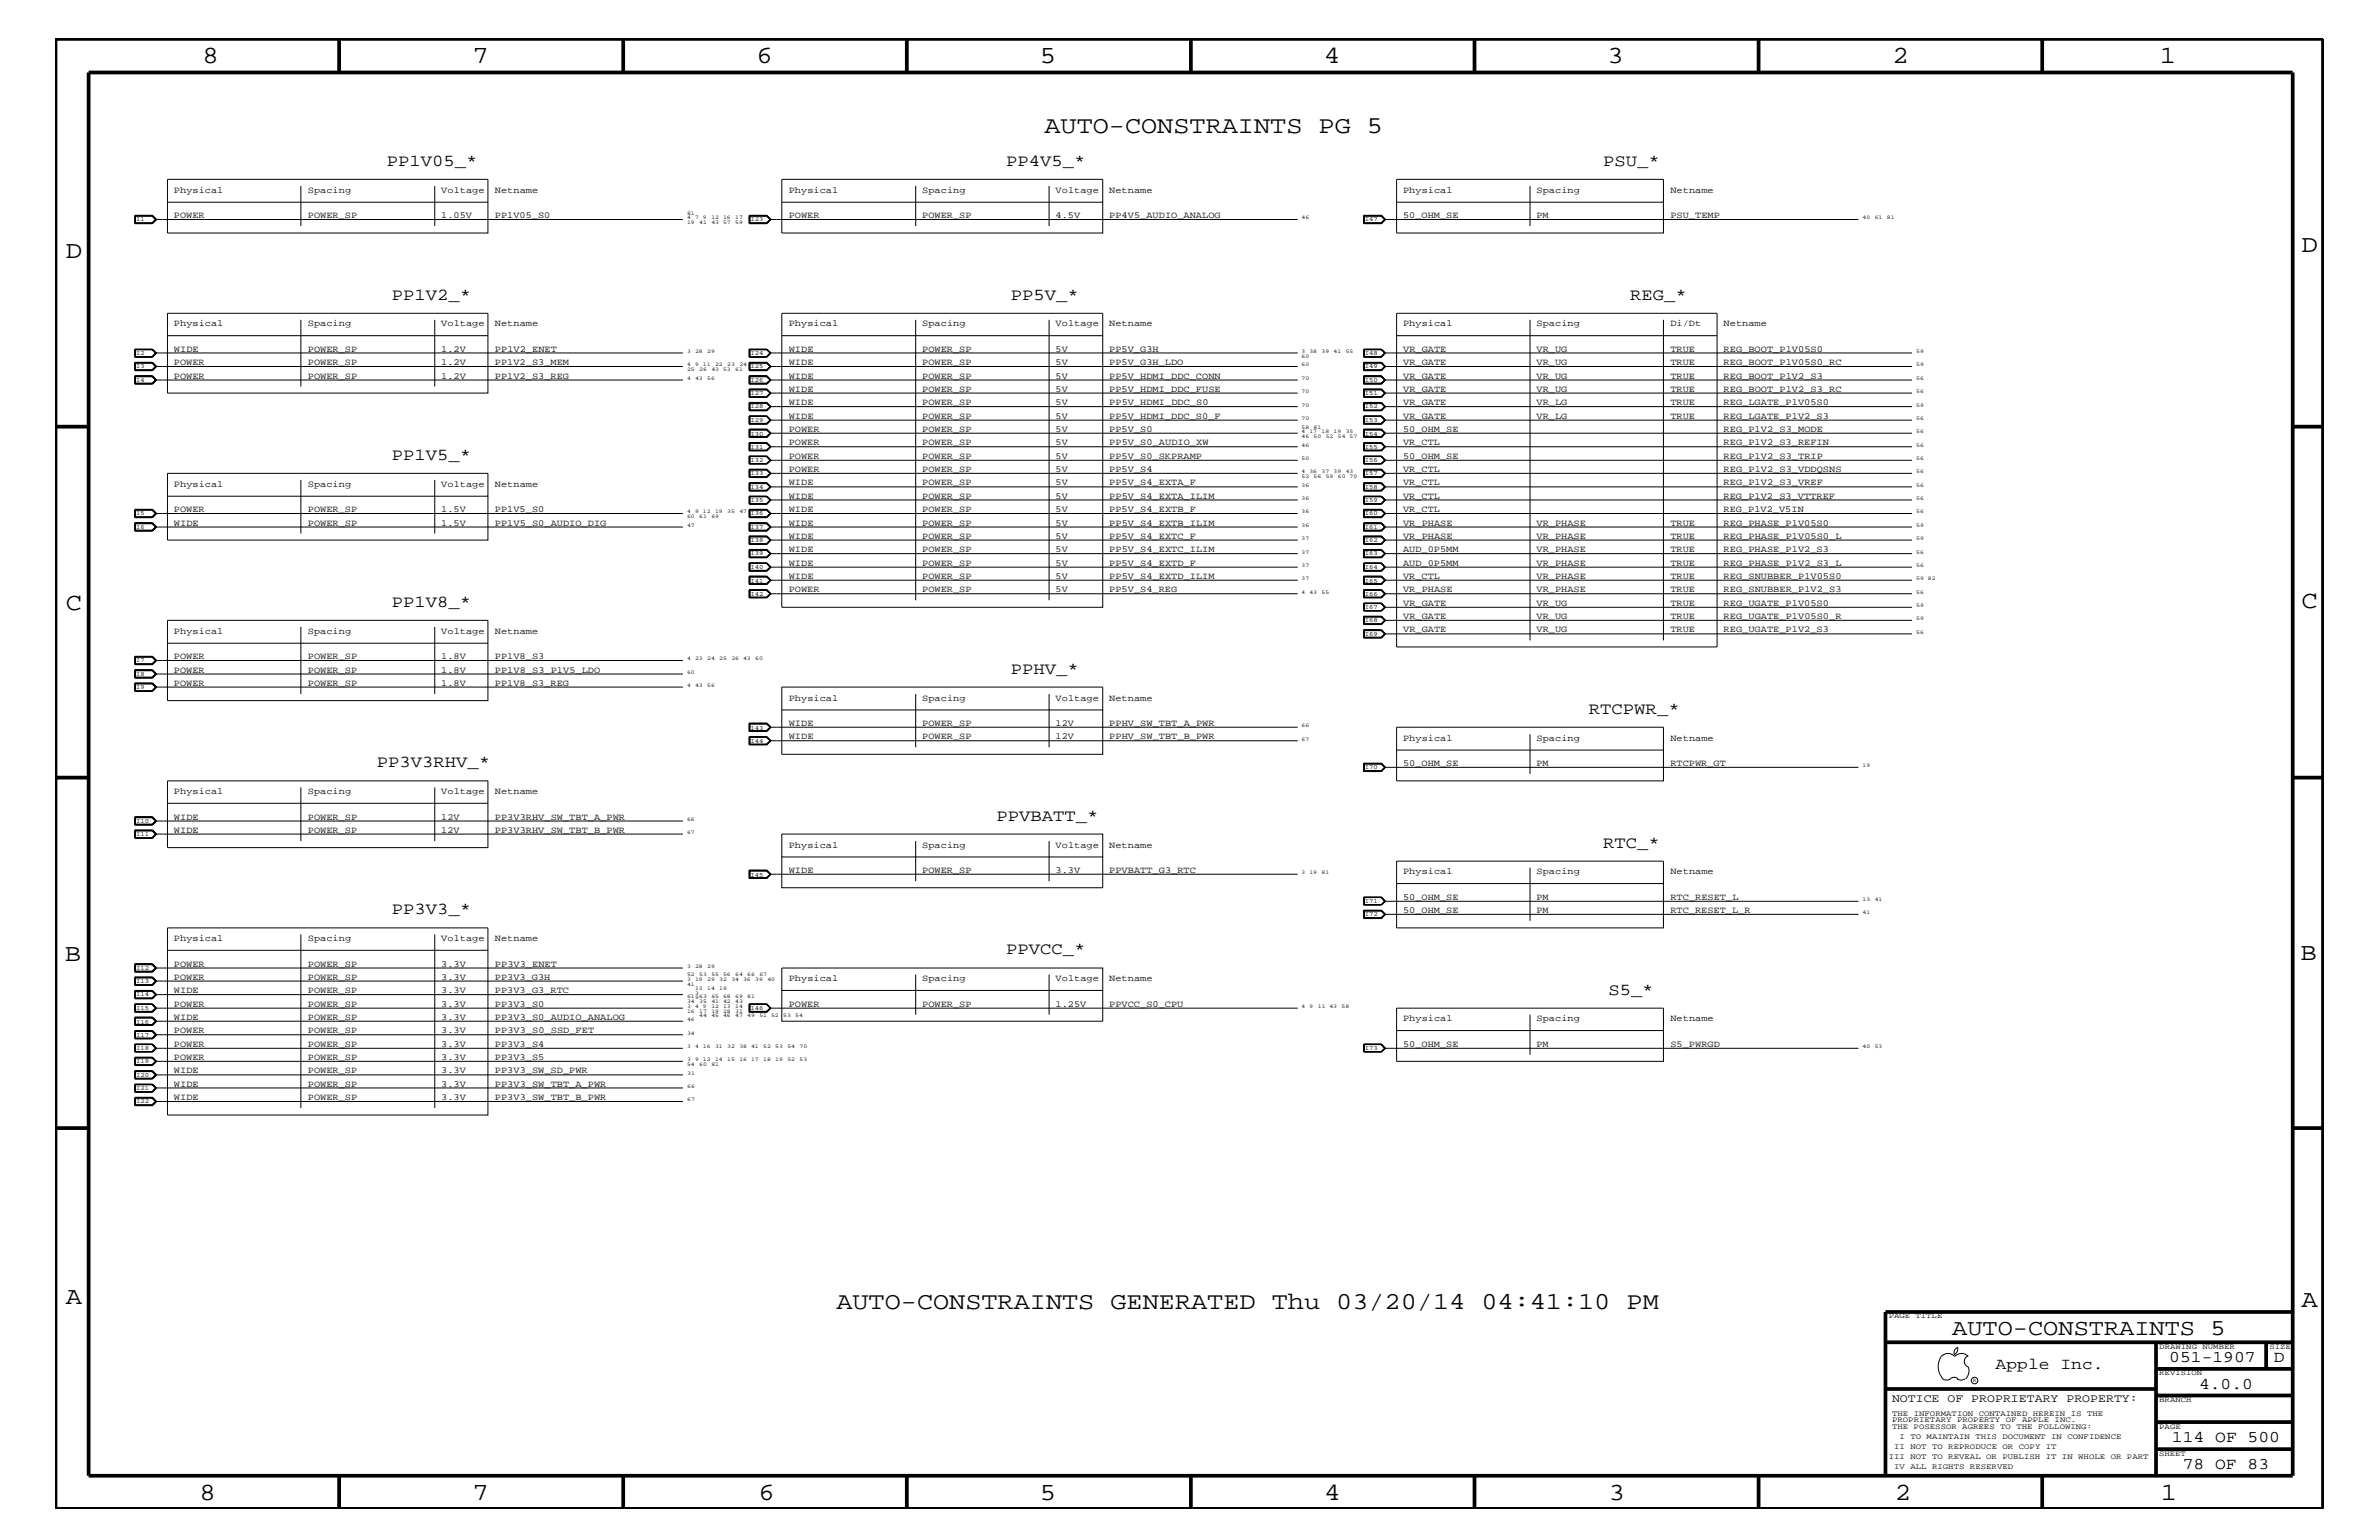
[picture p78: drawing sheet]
<svg xmlns="http://www.w3.org/2000/svg" width="432mm" height="279mm" viewBox="0 0 432 279" stroke-linecap="round" stroke-linejoin="round" font-family="sans-serif">
<defs><g id="words">
<g font-size="4.5">
<text x="36.7" y="11.5">8</text>
<text x="85.8" y="11.5">7</text>
<text x="137.3" y="11.5">6</text>
<text x="188.7" y="11.5">5</text>
<text x="240.3" y="11.5">4</text>
<text x="291.8" y="11.5">3</text>
<text x="343.5" y="11.5">2</text>
<text x="392" y="11.5">1</text>
<text x="11.9" y="46.8">D</text>
<text x="417.7" y="45.7">D</text>
<text x="11.9" y="110.6">C</text>
<text x="417.7" y="110.3">C</text>
<text x="11.8" y="174.3">B</text>
<text x="417.6" y="174.2">B</text>
<text x="11.9" y="236.7">A</text>
<text x="417.7" y="237.1">A</text>
<text x="36.2" y="272.1">8</text>
<text x="85.8" y="272.1">7</text>
<text x="137.7" y="272.1">6</text>
<text x="188.7" y="272.1">5</text>
<text x="240.4" y="272.1">4</text>
<text x="292" y="272.1">3</text>
<text x="343.9" y="272.1">2</text>
<text x="392.2" y="272.1">1</text>
</g>
<g font-size="4.4">
<text x="189.6" y="24.1">AUTO-CONSTRAINTS PG 5</text>
<text x="151.8" y="237.4">AUTO-CONSTRAINTS GENERATED Thu 03/20/14 04:41:10 PM</text>
</g>
<text font-size="4.1" x="354.3" y="242.3">AUTO-CONSTRAINTS 5</text>
<g font-size="3">
<text x="70.2" y="30.2">PP1V05_*</text>
<text x="182.6" y="30.2">PP4V5_*</text>
<text x="291" y="30.2">PSU_*</text>
<text x="71.1" y="54.4">PP1V2_*</text>
<text x="183.5" y="54.4">PP5V_*</text>
<text x="295.9" y="54.4">REG_*</text>
<text x="71.1" y="83.5">PP1V5_*</text>
<text x="71.1" y="110.2">PP1V8_*</text>
<text x="183.5" y="122.3">PPHV_*</text>
<text x="288.4" y="129.6">RTCPWR_*</text>
<text x="68.4" y="139.2">PP3V3RHV_*</text>
<text x="180.8" y="149">PPVBATT_*</text>
<text x="291" y="153.8">RTC_*</text>
<text x="71.1" y="165.9">PP3V3_*</text>
<text x="182.6" y="173.2">PPVCC_*</text>
<text x="291.9" y="180.5">S5_*</text>
<text x="362.2" y="248.4">Apple Inc.</text>
<text x="393.7" y="247.1">051-1907</text>
<text x="399.2" y="252">4.0.0</text>
<text x="412.7" y="247.1">D</text>
<text x="394.2" y="261.6">114 OF 500</text>
<text x="396.2" y="266.6">78 OF 83</text>
</g>
<text font-size="2.1" x="343.4" y="254.4">NOTICE OF PROPRIETARY PROPERTY:</text>
<g font-size="1.7">
<text x="31.6" y="35">Physical</text>
<text x="55.9" y="35">Spacing</text>
<text x="80.1" y="35">Voltage</text>
<text x="89.8" y="35">Netname</text>
<text x="143.2" y="35">Physical</text>
<text x="167.4" y="35">Spacing</text>
<text x="191.6" y="35">Voltage</text>
<text x="201.3" y="35">Netname</text>
<text x="254.7" y="35">Physical</text>
<text x="278.9" y="35">Spacing</text>
<text x="303.2" y="35">Netname</text>
<text x="31.6" y="39.6">POWER</text>
<text x="55.9" y="39.6">POWER_SP</text>
<text x="80.1" y="39.6">1.05V</text>
<text x="89.8" y="39.6">PP1V05_S0</text>
<text x="143.2" y="39.6">POWER</text>
<text x="167.4" y="39.6">POWER_SP</text>
<text x="191.6" y="39.6">4.5V</text>
<text x="201.3" y="39.6">PP4V5_AUDIO_ANALOG</text>
<text x="254.7" y="39.6">50_OHM_SE</text>
<text x="278.9" y="39.6">PM</text>
<text x="303.2" y="39.6">PSU_TEMP</text>
<text x="31.6" y="59.2">Physical</text>
<text x="55.9" y="59.2">Spacing</text>
<text x="80.1" y="59.2">Voltage</text>
<text x="89.8" y="59.2">Netname</text>
<text x="143.2" y="59.2">Physical</text>
<text x="167.4" y="59.2">Spacing</text>
<text x="191.6" y="59.2">Voltage</text>
<text x="201.3" y="59.2">Netname</text>
<text x="254.7" y="59.2">Physical</text>
<text x="278.9" y="59.2">Spacing</text>
<text x="303.2" y="59.2">Di/Dt</text>
<text x="312.8" y="59.2">Netname</text>
<text x="31.6" y="63.9">WIDE</text>
<text x="55.9" y="63.9">POWER_SP</text>
<text x="80.1" y="63.9">1.2V</text>
<text x="89.8" y="63.9">PP1V2_ENET</text>
<text x="143.2" y="63.9">WIDE</text>
<text x="167.4" y="63.9">POWER_SP</text>
<text x="191.6" y="63.9">5V</text>
<text x="201.3" y="63.9">PP5V_G3H</text>
<text x="254.7" y="63.9">VR_GATE</text>
<text x="278.9" y="63.9">VR_UG</text>
<text x="303.2" y="63.9">TRUE</text>
<text x="312.8" y="63.9">REG_BOOT_P1V05S0</text>
<text x="31.6" y="68.7">POWER</text>
<text x="31.6" y="66.2">POWER</text>
<text x="55.9" y="68.7">POWER_SP</text>
<text x="55.9" y="66.2">POWER_SP</text>
<text x="80.1" y="68.7">1.2V</text>
<text x="80.1" y="66.2">1.2V</text>
<text x="89.8" y="68.7">PP1V2_S3_REG</text>
<text x="89.8" y="66.2">PP1V2_S3_MEM</text>
<text x="143.2" y="71.1">WIDE</text>
<text x="143.2" y="68.7">WIDE</text>
<text x="143.2" y="66.2">WIDE</text>
<text x="167.4" y="71.1">POWER_SP</text>
<text x="167.4" y="68.7">POWER_SP</text>
<text x="167.4" y="66.2">POWER_SP</text>
<text x="191.6" y="71.1">5V</text>
<text x="191.6" y="68.7">5V</text>
<text x="191.6" y="66.2">5V</text>
<text x="201.3" y="66.2">PP5V_G3H_LDO</text>
<text x="201.3" y="71.1">PP5V_HDMI_DDC_FUSE</text>
<text x="201.3" y="68.7">PP5V_HDMI_DDC_CONN</text>
<text x="254.7" y="68.7">VR_GATE</text>
<text x="254.7" y="66.2">VR_GATE</text>
<text x="254.7" y="71.1">VR_GATE</text>
<text x="278.9" y="68.7">VR_UG</text>
<text x="278.9" y="66.2">VR_UG</text>
<text x="278.9" y="71.1">VR_UG</text>
<text x="303.2" y="68.7">TRUE</text>
<text x="303.2" y="66.2">TRUE</text>
<text x="303.2" y="71.1">TRUE</text>
<text x="312.8" y="68.7">REG_BOOT_P1V2_S3</text>
<text x="312.8" y="66.2">REG_BOOT_P1V05S0_RC</text>
<text x="312.8" y="71.1">REG_BOOT_P1V2_S3_RC</text>
<text x="143.2" y="76">WIDE</text>
<text x="143.2" y="73.5">WIDE</text>
<text x="167.4" y="76">POWER_SP</text>
<text x="167.4" y="73.5">POWER_SP</text>
<text x="191.6" y="76">5V</text>
<text x="191.6" y="73.5">5V</text>
<text x="201.3" y="76">PP5V_HDMI_DDC_S0_F</text>
<text x="201.3" y="73.5">PP5V_HDMI_DDC_S0</text>
<text x="254.7" y="73.5">VR_GATE</text>
<text x="254.7" y="76">VR_GATE</text>
<text x="278.9" y="73.5">VR_LG</text>
<text x="278.9" y="76">VR_LG</text>
<text x="303.2" y="73.5">TRUE</text>
<text x="303.2" y="76">TRUE</text>
<text x="312.8" y="73.5">REG_LGATE_P1V05S0</text>
<text x="312.8" y="76">REG_LGATE_P1V2_S3</text>
<text x="143.2" y="83.3">POWER</text>
<text x="143.2" y="80.8">POWER</text>
<text x="143.2" y="78.3">POWER</text>
<text x="167.4" y="83.3">POWER_SP</text>
<text x="167.4" y="80.8">POWER_SP</text>
<text x="167.4" y="78.3">POWER_SP</text>
<text x="191.6" y="83.3">5V</text>
<text x="191.6" y="80.8">5V</text>
<text x="191.6" y="78.3">5V</text>
<text x="201.3" y="83.3">PP5V_S0_SKPRAMP</text>
<text x="201.3" y="80.8">PP5V_S0_AUDIO_XW</text>
<text x="201.3" y="78.3">PP5V_S0</text>
<text x="254.7" y="78.3">50_OHM_SE</text>
<text x="254.7" y="83.3">50_OHM_SE</text>
<text x="254.7" y="80.8">VR_CTL</text>
<text x="312.8" y="78.3">REG_P1V2_S3_MODE</text>
<text x="312.8" y="83.3">REG_P1V2_S3_TRIP</text>
<text x="312.8" y="80.8">REG_P1V2_S3_REFIN</text>
<text x="31.6" y="88.3">Physical</text>
<text x="55.9" y="88.3">Spacing</text>
<text x="80.1" y="88.3">Voltage</text>
<text x="89.8" y="88.3">Netname</text>
<text x="143.2" y="85.6">POWER</text>
<text x="143.2" y="88.1">WIDE</text>
<text x="167.4" y="88.1">POWER_SP</text>
<text x="167.4" y="85.6">POWER_SP</text>
<text x="191.6" y="88.1">5V</text>
<text x="191.6" y="85.6">5V</text>
<text x="201.3" y="88.1">PP5V_S4_EXTA_F</text>
<text x="201.3" y="85.6">PP5V_S4</text>
<text x="254.7" y="88.1">VR_CTL</text>
<text x="254.7" y="85.6">VR_CTL</text>
<text x="312.8" y="88.1">REG_P1V2_S3_VREF</text>
<text x="312.8" y="85.6">REG_P1V2_S3_VDDQSNS</text>
<text x="31.6" y="92.9">POWER</text>
<text x="31.6" y="95.4">WIDE</text>
<text x="55.9" y="95.4">POWER_SP</text>
<text x="55.9" y="92.9">POWER_SP</text>
<text x="80.1" y="95.4">1.5V</text>
<text x="80.1" y="92.9">1.5V</text>
<text x="89.8" y="95.4">PP1V5_S0_AUDIO_DIG</text>
<text x="89.8" y="92.9">PP1V5_S0</text>
<text x="143.2" y="95.4">WIDE</text>
<text x="143.2" y="92.9">WIDE</text>
<text x="143.2" y="90.5">WIDE</text>
<text x="167.4" y="95.4">POWER_SP</text>
<text x="167.4" y="92.9">POWER_SP</text>
<text x="167.4" y="90.5">POWER_SP</text>
<text x="191.6" y="95.4">5V</text>
<text x="191.6" y="92.9">5V</text>
<text x="191.6" y="90.5">5V</text>
<text x="201.3" y="95.4">PP5V_S4_EXTB_ILIM</text>
<text x="201.3" y="92.9">PP5V_S4_EXTB_F</text>
<text x="201.3" y="90.5">PP5V_S4_EXTA_ILIM</text>
<text x="254.7" y="92.9">VR_CTL</text>
<text x="254.7" y="90.5">VR_CTL</text>
<text x="254.7" y="95.4">VR_PHASE</text>
<text x="278.9" y="95.4">VR_PHASE</text>
<text x="303.2" y="95.4">TRUE</text>
<text x="312.8" y="95.4">REG_PHASE_P1V05S0</text>
<text x="312.8" y="92.9">REG_P1V2_V5IN</text>
<text x="312.8" y="90.5">REG_P1V2_S3_VTTREF</text>
<text x="143.2" y="100.2">WIDE</text>
<text x="143.2" y="97.7">WIDE</text>
<text x="167.4" y="100.2">POWER_SP</text>
<text x="167.4" y="97.7">POWER_SP</text>
<text x="191.6" y="100.2">5V</text>
<text x="191.6" y="97.7">5V</text>
<text x="201.3" y="100.2">PP5V_S4_EXTC_ILIM</text>
<text x="201.3" y="97.7">PP5V_S4_EXTC_F</text>
<text x="254.7" y="100.2">AUD_0P5MM</text>
<text x="254.7" y="97.7">VR_PHASE</text>
<text x="278.9" y="100.2">VR_PHASE</text>
<text x="278.9" y="97.7">VR_PHASE</text>
<text x="303.2" y="100.2">TRUE</text>
<text x="303.2" y="97.7">TRUE</text>
<text x="312.8" y="100.2">REG_PHASE_P1V2_S3</text>
<text x="312.8" y="97.7">REG_PHASE_P1V05S0_L</text>
<text x="143.2" y="107.5">POWER</text>
<text x="143.2" y="105">WIDE</text>
<text x="143.2" y="102.6">WIDE</text>
<text x="167.4" y="107.5">POWER_SP</text>
<text x="167.4" y="105">POWER_SP</text>
<text x="167.4" y="102.6">POWER_SP</text>
<text x="191.6" y="107.5">5V</text>
<text x="191.6" y="105">5V</text>
<text x="191.6" y="102.6">5V</text>
<text x="201.3" y="107.5">PP5V_S4_REG</text>
<text x="201.3" y="105">PP5V_S4_EXTD_ILIM</text>
<text x="201.3" y="102.6">PP5V_S4_EXTD_F</text>
<text x="254.7" y="105">VR_CTL</text>
<text x="254.7" y="102.6">AUD_0P5MM</text>
<text x="254.7" y="107.5">VR_PHASE</text>
<text x="278.9" y="107.5">VR_PHASE</text>
<text x="278.9" y="105">VR_PHASE</text>
<text x="278.9" y="102.6">VR_PHASE</text>
<text x="303.2" y="105">TRUE</text>
<text x="303.2" y="107.5">TRUE</text>
<text x="303.2" y="102.6">TRUE</text>
<text x="312.8" y="107.5">REG_SNUBBER_P1V2_S3</text>
<text x="312.8" y="105">REG_SNUBBER_P1V05S0</text>
<text x="312.8" y="102.6">REG_PHASE_P1V2_S3_L</text>
<text x="254.7" y="109.9">VR_GATE</text>
<text x="254.7" y="112.3">VR_GATE</text>
<text x="278.9" y="109.9">VR_UG</text>
<text x="278.9" y="112.3">VR_UG</text>
<text x="303.2" y="109.9">TRUE</text>
<text x="303.2" y="112.3">TRUE</text>
<text x="312.8" y="109.9">REG_UGATE_P1V05S0</text>
<text x="312.8" y="112.3">REG_UGATE_P1V05S0_R</text>
<text x="31.6" y="115">Physical</text>
<text x="31.6" y="119.6">POWER</text>
<text x="55.9" y="115">Spacing</text>
<text x="55.9" y="119.6">POWER_SP</text>
<text x="80.1" y="119.6">1.8V</text>
<text x="80.1" y="115">Voltage</text>
<text x="89.8" y="119.6">PP1V8_S3</text>
<text x="89.8" y="115">Netname</text>
<text x="254.7" y="114.8">VR_GATE</text>
<text x="278.9" y="114.8">VR_UG</text>
<text x="303.2" y="114.8">TRUE</text>
<text x="312.8" y="114.8">REG_UGATE_P1V2_S3</text>
<text x="31.6" y="124.4">POWER</text>
<text x="31.6" y="122">POWER</text>
<text x="55.9" y="122">POWER_SP</text>
<text x="55.9" y="124.4">POWER_SP</text>
<text x="80.1" y="122">1.8V</text>
<text x="80.1" y="124.4">1.8V</text>
<text x="89.8" y="122">PP1V8_S3_P1V5_LDO</text>
<text x="89.8" y="124.4">PP1V8_S3_REG</text>
<text x="143.2" y="127.1">Physical</text>
<text x="143.2" y="131.7">WIDE</text>
<text x="167.4" y="127.1">Spacing</text>
<text x="167.4" y="131.7">POWER_SP</text>
<text x="191.6" y="131.7">12V</text>
<text x="191.6" y="127.1">Voltage</text>
<text x="201.3" y="131.7">PPHV_SW_TBT_A_PWR</text>
<text x="201.3" y="127.1">Netname</text>
<text x="143.2" y="134.1">WIDE</text>
<text x="167.4" y="134.1">POWER_SP</text>
<text x="191.6" y="134.1">12V</text>
<text x="201.3" y="134.1">PPHV_SW_TBT_B_PWR</text>
<text x="254.7" y="134.4">Physical</text>
<text x="278.9" y="134.4">Spacing</text>
<text x="303.2" y="134.4">Netname</text>
<text x="254.7" y="139">50_OHM_SE</text>
<text x="278.9" y="139">PM</text>
<text x="303.2" y="139">RTCPWR_GT</text>
<text x="31.6" y="144">Physical</text>
<text x="31.6" y="148.7">WIDE</text>
<text x="55.9" y="144">Spacing</text>
<text x="55.9" y="148.7">POWER_SP</text>
<text x="80.1" y="148.7">12V</text>
<text x="80.1" y="144">Voltage</text>
<text x="89.8" y="148.7">PP3V3RHV_SW_TBT_A_PWR</text>
<text x="89.8" y="144">Netname</text>
<text x="31.6" y="151.1">WIDE</text>
<text x="55.9" y="151.1">POWER_SP</text>
<text x="80.1" y="151.1">12V</text>
<text x="89.8" y="151.1">PP3V3RHV_SW_TBT_B_PWR</text>
<text x="143.2" y="153.8">Physical</text>
<text x="167.4" y="153.8">Spacing</text>
<text x="191.6" y="153.8">Voltage</text>
<text x="201.3" y="153.8">Netname</text>
<text x="143.2" y="158.4">WIDE</text>
<text x="167.4" y="158.4">POWER_SP</text>
<text x="191.6" y="158.4">3.3V</text>
<text x="201.3" y="158.4">PPVBATT_G3_RTC</text>
<text x="254.7" y="158.6">Physical</text>
<text x="278.9" y="158.6">Spacing</text>
<text x="303.2" y="158.6">Netname</text>
<text x="254.7" y="165.6">50_OHM_SE</text>
<text x="254.7" y="163.3">50_OHM_SE</text>
<text x="278.9" y="165.6">PM</text>
<text x="278.9" y="163.3">PM</text>
<text x="303.2" y="165.6">RTC_RESET_L_R</text>
<text x="303.2" y="163.3">RTC_RESET_L</text>
<text x="31.6" y="170.7">Physical</text>
<text x="55.9" y="170.7">Spacing</text>
<text x="80.1" y="170.7">Voltage</text>
<text x="89.8" y="170.7">Netname</text>
<text x="31.6" y="177.7">POWER</text>
<text x="31.6" y="175.4">POWER</text>
<text x="55.9" y="177.7">POWER_SP</text>
<text x="55.9" y="175.4">POWER_SP</text>
<text x="80.1" y="177.7">3.3V</text>
<text x="80.1" y="175.4">3.3V</text>
<text x="89.8" y="177.7">PP3V3_G3H</text>
<text x="89.8" y="175.4">PP3V3_ENET</text>
<text x="143.2" y="178">Physical</text>
<text x="167.4" y="178">Spacing</text>
<text x="191.6" y="178">Voltage</text>
<text x="201.3" y="178">Netname</text>
<text x="31.6" y="182.7">POWER</text>
<text x="31.6" y="185">WIDE</text>
<text x="31.6" y="180.2">WIDE</text>
<text x="55.9" y="185">POWER_SP</text>
<text x="55.9" y="180.2">POWER_SP</text>
<text x="55.9" y="182.7">POWER_SP</text>
<text x="80.1" y="185">3.3V</text>
<text x="80.1" y="180.2">3.3V</text>
<text x="80.1" y="182.7">3.3V</text>
<text x="89.8" y="185">PP3V3_S0_AUDIO_ANALOG</text>
<text x="89.8" y="180.2">PP3V3_G3_RTC</text>
<text x="89.8" y="182.7">PP3V3_S0</text>
<text x="143.2" y="182.7">POWER</text>
<text x="167.4" y="182.7">POWER_SP</text>
<text x="191.6" y="182.7">1.25V</text>
<text x="201.3" y="182.7">PPVCC_S0_CPU</text>
<text x="254.7" y="185.3">Physical</text>
<text x="278.9" y="185.3">Spacing</text>
<text x="303.2" y="185.3">Netname</text>
<text x="31.6" y="189.9">POWER</text>
<text x="31.6" y="187.5">POWER</text>
<text x="55.9" y="187.5">POWER_SP</text>
<text x="55.9" y="189.9">POWER_SP</text>
<text x="80.1" y="187.5">3.3V</text>
<text x="80.1" y="189.9">3.3V</text>
<text x="89.8" y="189.9">PP3V3_S4</text>
<text x="89.8" y="187.5">PP3V3_S0_SSD_FET</text>
<text x="254.7" y="189.9">50_OHM_SE</text>
<text x="278.9" y="189.9">PM</text>
<text x="303.2" y="189.9">S5_PWRGD</text>
<text x="31.6" y="192.3">POWER</text>
<text x="31.6" y="197.2">WIDE</text>
<text x="31.6" y="194.8">WIDE</text>
<text x="55.9" y="197.2">POWER_SP</text>
<text x="55.9" y="194.8">POWER_SP</text>
<text x="55.9" y="192.3">POWER_SP</text>
<text x="80.1" y="197.2">3.3V</text>
<text x="80.1" y="194.8">3.3V</text>
<text x="80.1" y="192.3">3.3V</text>
<text x="89.8" y="197.2">PP3V3_SW_TBT_A_PWR</text>
<text x="89.8" y="194.8">PP3V3_SW_SD_PWR</text>
<text x="89.8" y="192.3">PP3V3_S5</text>
<text x="31.6" y="199.6">WIDE</text>
<text x="55.9" y="199.6">POWER_SP</text>
<text x="80.1" y="199.6">3.3V</text>
<text x="89.8" y="199.6">PP3V3_SW_TBT_B_PWR</text>
</g>
<g font-size="1.4">
<text x="342.8" y="239.2">PAGE TITLE</text>
<text x="391.9" y="244.7">DRAWING NUMBER</text>
<text x="411.9" y="244.7">SIZE</text>
<text x="391.9" y="249.5">REVISION</text>
<text x="343.4" y="256.8">THE INFORMATION CONTAINED HEREIN IS THE</text>
<text x="391.9" y="254.4">BRANCH</text>
<text x="343.4" y="258">PROPRIETARY PROPERTY OF APPLE INC.</text>
<text x="343.4" y="259.3">THE POSESSOR AGREES TO THE FOLLOWING:</text>
<text x="343.8" y="262.9">II NOT TO REPRODUCE OR COPY IT</text>
<text x="344.8" y="261.1">I TO MAINTAIN THIS DOCUMENT IN CONFIDENCE</text>
<text x="391.9" y="259.3">PAGE</text>
<text x="342.8" y="264.7">III NOT TO REVEAL OR PUBLISH IT IN WHOLE OR PART</text>
<text x="343.8" y="266.6">IV ALL RIGHTS RESERVED</text>
<text x="391.9" y="264.1">SHEET</text>
</g>
<g font-size="1.2">
<text x="24.7" y="40.2">I1</text>
<text x="136.2" y="40.2">I23</text>
<text x="247.7" y="40.2">I47</text>
<text x="24.7" y="64.5">I2</text>
<text x="136.2" y="64.5">I24</text>
<text x="247.7" y="64.5">I48</text>
<text x="24.7" y="66.8">I3</text>
<text x="24.7" y="69.3">I4</text>
<text x="136.2" y="66.8">I25</text>
<text x="136.2" y="69.3">I26</text>
<text x="136.2" y="71.7">I27</text>
<text x="247.7" y="69.3">I50</text>
<text x="247.7" y="71.7">I51</text>
<text x="247.7" y="66.8">I49</text>
<text x="136.2" y="74.1">I28</text>
<text x="136.2" y="76.6">I29</text>
<text x="247.7" y="74.1">I52</text>
<text x="247.7" y="76.6">I53</text>
<text x="136.2" y="79">I30</text>
<text x="136.2" y="81.4">I31</text>
<text x="136.2" y="83.8">I32</text>
<text x="247.7" y="79">I54</text>
<text x="247.7" y="81.4">I55</text>
<text x="247.7" y="83.8">I56</text>
<text x="136.2" y="86.2">I33</text>
<text x="136.2" y="88.7">I34</text>
<text x="247.7" y="86.2">I57</text>
<text x="247.7" y="88.7">I58</text>
<text x="24.7" y="93.5">I5</text>
<text x="24.7" y="96">I6</text>
<text x="136.2" y="91.1">I35</text>
<text x="136.2" y="93.5">I36</text>
<text x="136.2" y="96">I37</text>
<text x="247.7" y="91.1">I59</text>
<text x="247.7" y="93.5">I60</text>
<text x="247.7" y="96">I61</text>
<text x="136.2" y="98.4">I38</text>
<text x="136.2" y="100.8">I39</text>
<text x="247.7" y="98.4">I62</text>
<text x="247.7" y="100.8">I63</text>
<text x="136.2" y="103.2">I40</text>
<text x="136.2" y="105.7">I41</text>
<text x="247.7" y="103.2">I64</text>
<text x="247.7" y="105.7">I65</text>
<text x="136.2" y="108.1">I42</text>
<text x="247.7" y="108.1">I66</text>
<text x="247.7" y="110.5">I67</text>
<text x="247.7" y="112.9">I68</text>
<text x="247.7" y="115.3">I69</text>
<text x="24.7" y="120.2">I7</text>
<text x="24.7" y="122.6">I8</text>
<text x="24.7" y="125.1">I9</text>
<text x="136.2" y="132.4">I43</text>
<text x="136.2" y="134.7">I44</text>
<text x="247.7" y="139.6">I70</text>
<text x="24.7" y="149.3">I10</text>
<text x="24.7" y="151.8">I11</text>
<text x="136.2" y="159">I45</text>
<text x="247.7" y="163.9">I71</text>
<text x="247.7" y="166.2">I72</text>
<text x="24.7" y="176">I12</text>
<text x="24.7" y="178.4">I13</text>
<text x="24.7" y="180.8">I14</text>
<text x="24.7" y="183.2">I15</text>
<text x="24.7" y="185.7">I16</text>
<text x="136.2" y="183.2">I46</text>
<text x="24.7" y="188.1">I17</text>
<text x="24.7" y="190.5">I18</text>
<text x="247.7" y="190.5">I73</text>
<text x="24.7" y="192.9">I19</text>
<text x="24.7" y="195.4">I20</text>
<text x="24.7" y="197.8">I21</text>
<text x="24.7" y="200.2">I22</text>
</g>
<g font-size="1">
<text x="124.7" y="39.8">4</text>
<text x="124.7" y="40.7">19</text>
<text x="124.7" y="39">81</text>
<text x="126.2" y="39.8">7</text>
<text x="126.9" y="40.7">41</text>
<text x="127.6" y="39.8">9</text>
<text x="129.1" y="40.7">43 57</text>
<text x="129.1" y="39.8">12 16</text>
<text x="133.4" y="39.8">17</text>
<text x="133.4" y="40.7">59</text>
<text x="236.2" y="39.8">46</text>
<text x="338.1" y="39.8">40</text>
<text x="340.3" y="39.8">61</text>
<text x="342.5" y="39.8">81</text>
<text x="124.7" y="64">3</text>
<text x="126.2" y="64">28</text>
<text x="128.4" y="64">29</text>
<text x="236.2" y="64">3</text>
<text x="236.2" y="65">60</text>
<text x="237.7" y="64">38</text>
<text x="239.9" y="64">39</text>
<text x="242.1" y="64">41</text>
<text x="244.3" y="64">55</text>
<text x="347.8" y="64">59</text>
<text x="124.7" y="68.9">4</text>
<text x="124.7" y="66.5">4</text>
<text x="124.7" y="67.3">25</text>
<text x="126.2" y="68.9">43</text>
<text x="126.2" y="66.5">9</text>
<text x="126.9" y="67.3">26</text>
<text x="127.6" y="66.5">11</text>
<text x="128.4" y="68.9">56</text>
<text x="129.1" y="67.3">43 53</text>
<text x="129.8" y="66.5">22</text>
<text x="132" y="66.5">23</text>
<text x="133.4" y="67.3">61</text>
<text x="134.2" y="66.5">24</text>
<text x="236.2" y="71.3">70</text>
<text x="236.2" y="68.9">70</text>
<text x="236.2" y="66.5">60</text>
<text x="347.8" y="71.3">56</text>
<text x="347.8" y="68.9">56</text>
<text x="347.8" y="66.5">59</text>
<text x="236.2" y="77.8">58</text>
<text x="236.2" y="76.2">70</text>
<text x="236.2" y="73.8">70</text>
<text x="238.4" y="77.8">81</text>
<text x="347.8" y="76.2">56</text>
<text x="347.8" y="73.8">59</text>
<text x="236.2" y="83.5">50</text>
<text x="236.2" y="81.1">46</text>
<text x="236.2" y="78.6">4</text>
<text x="236.2" y="79.5">46</text>
<text x="237.7" y="78.6">17</text>
<text x="238.4" y="79.5">50</text>
<text x="239.9" y="78.6">18</text>
<text x="240.6" y="79.5">52</text>
<text x="242.1" y="78.6">19</text>
<text x="242.8" y="79.5">54 57</text>
<text x="244.3" y="78.6">35</text>
<text x="347.8" y="83.5">56</text>
<text x="347.8" y="81.1">56</text>
<text x="347.8" y="78.6">56</text>
<text x="236.2" y="88.3">36</text>
<text x="236.2" y="85.9">4</text>
<text x="236.2" y="86.7">52</text>
<text x="237.7" y="85.9">36</text>
<text x="238.4" y="86.7">56</text>
<text x="239.9" y="85.9">37</text>
<text x="240.6" y="86.7">59</text>
<text x="242.1" y="85.9">39</text>
<text x="242.8" y="86.7">60 70</text>
<text x="244.3" y="85.9">43</text>
<text x="347.8" y="85.9">56</text>
<text x="347.8" y="88.3">56</text>
<text x="124.7" y="93.2">4</text>
<text x="124.7" y="95.6">47</text>
<text x="124.7" y="94">60</text>
<text x="126.2" y="93.2">9</text>
<text x="126.9" y="94">61</text>
<text x="127.6" y="93.2">12</text>
<text x="129.1" y="94">69</text>
<text x="129.8" y="93.2">19</text>
<text x="132" y="93.2">35</text>
<text x="134.2" y="93.2">47</text>
<text x="236.2" y="95.6">36</text>
<text x="236.2" y="93.2">36</text>
<text x="236.2" y="90.7">36</text>
<text x="347.8" y="95.6">59</text>
<text x="347.8" y="93.2">56</text>
<text x="347.8" y="90.7">56</text>
<text x="236.2" y="100.4">37</text>
<text x="236.2" y="98">37</text>
<text x="347.8" y="100.4">56</text>
<text x="347.8" y="98">59</text>
<text x="236.2" y="107.7">4</text>
<text x="236.2" y="105.3">37</text>
<text x="236.2" y="102.9">37</text>
<text x="237.7" y="107.7">43</text>
<text x="239.9" y="107.7">55</text>
<text x="347.8" y="107.7">56</text>
<text x="347.8" y="105.3">59 82</text>
<text x="347.8" y="102.9">56</text>
<text x="347.8" y="112.6">59</text>
<text x="347.8" y="110.2">59</text>
<text x="124.7" y="119.8">4</text>
<text x="126.2" y="119.8">23</text>
<text x="128.4" y="119.8">24</text>
<text x="130.6" y="119.8">25</text>
<text x="132.8" y="119.8">26 43</text>
<text x="137.1" y="119.8">60</text>
<text x="347.8" y="115">56</text>
<text x="124.7" y="124.7">4</text>
<text x="124.7" y="122.3">60</text>
<text x="126.2" y="124.7">43</text>
<text x="128.4" y="124.7">56</text>
<text x="236.2" y="131.9">66</text>
<text x="236.2" y="134.4">67</text>
<text x="338.1" y="139.2">19</text>
<text x="124.7" y="149">66</text>
<text x="124.7" y="151.3">67</text>
<text x="236.2" y="158.6">3</text>
<text x="237.7" y="158.6">19</text>
<text x="239.9" y="158.6">81</text>
<text x="338.1" y="165.9">41</text>
<text x="338.1" y="163.5">13</text>
<text x="340.3" y="163.5">41</text>
<text x="124.7" y="178">3</text>
<text x="124.7" y="175.6">3</text>
<text x="124.7" y="178.9">41</text>
<text x="124.7" y="177.2">52</text>
<text x="126.2" y="179.6">13</text>
<text x="126.2" y="178">19</text>
<text x="126.2" y="175.6">28</text>
<text x="126.9" y="177.2">53</text>
<text x="128.4" y="179.6">14</text>
<text x="128.4" y="178">29</text>
<text x="128.4" y="175.6">29</text>
<text x="129.1" y="177.2">55 56</text>
<text x="130.6" y="179.6">19</text>
<text x="130.6" y="178">32</text>
<text x="132.8" y="178">34 36</text>
<text x="133.4" y="177.2">64</text>
<text x="135.6" y="177.2">66</text>
<text x="137.1" y="178">39</text>
<text x="137.8" y="177.2">67</text>
<text x="139.3" y="178">40</text>
<text x="124.7" y="182.9">3</text>
<text x="124.7" y="183.8">16</text>
<text x="124.7" y="182">34</text>
<text x="124.7" y="181.1">61963</text>
<text x="124.7" y="185.3">46</text>
<text x="126.2" y="182.9">4</text>
<text x="126.2" y="180.5">3</text>
<text x="126.9" y="183.8">17</text>
<text x="126.9" y="182">35</text>
<text x="126.9" y="184.6">44</text>
<text x="127.6" y="182.9">9</text>
<text x="129.1" y="183.8">19 28</text>
<text x="129.1" y="182">41 42</text>
<text x="129.1" y="181.1">65 68</text>
<text x="129.1" y="182.9">12 13</text>
<text x="129.1" y="184.6">45 46</text>
<text x="133.4" y="182.9">14</text>
<text x="133.4" y="183.8">31</text>
<text x="133.4" y="182">43</text>
<text x="133.4" y="184.6">47</text>
<text x="133.4" y="181.1">69</text>
<text x="135.6" y="181.1">81</text>
<text x="135.6" y="184.6">49</text>
<text x="137.8" y="184.6">51 52</text>
<text x="142.2" y="184.6">53</text>
<text x="144.4" y="184.6">54</text>
<text x="236.2" y="182.9">4</text>
<text x="237.7" y="182.9">9</text>
<text x="239.2" y="182.9">11 43</text>
<text x="243.5" y="182.9">58</text>
<text x="124.7" y="190.2">3</text>
<text x="124.7" y="187.7">34</text>
<text x="126.2" y="190.2">4</text>
<text x="127.6" y="190.2">16</text>
<text x="129.8" y="190.2">31</text>
<text x="132" y="190.2">32</text>
<text x="134.2" y="190.2">38 41</text>
<text x="138.5" y="190.2">52</text>
<text x="140.7" y="190.2">53</text>
<text x="142.9" y="190.2">54</text>
<text x="145.1" y="190.2">70</text>
<text x="338.1" y="190.2">40</text>
<text x="340.3" y="190.2">53</text>
<text x="124.7" y="192.6">3</text>
<text x="124.7" y="193.4">54</text>
<text x="124.7" y="197.4">66</text>
<text x="124.7" y="195">31</text>
<text x="126.2" y="192.6">9</text>
<text x="126.9" y="193.4">60</text>
<text x="127.6" y="192.6">12</text>
<text x="129.1" y="193.4">81</text>
<text x="129.8" y="192.6">14</text>
<text x="132" y="192.6">15</text>
<text x="134.2" y="192.6">16 17</text>
<text x="138.5" y="192.6">18</text>
<text x="140.7" y="192.6">19</text>
<text x="142.9" y="192.6">52</text>
<text x="145.1" y="192.6">53</text>
<text x="124.7" y="199.8">67</text>
<text x="358.1" y="250.7">R</text>
</g>
</g></defs>
<g fill="none" stroke="#000" stroke-width=".18">
<path d="M24.5 39.1h3.2l.7 .7-.7 .8h-3.2zM24.5 39.1h3.2l.7 .7-.7 .7h-3.2M24.6 39.1v1.4M24.6 39.2h3l.6 .6M27.6 39.1l.7 .7-.7 .7M28.2 39.8l-.6 .6h-3M28.2 39.8h95.8M30.4 36.7h58.2v-4.2h-58.2v9.8h58.2v-5.6M54.6 33.7v7.3M78.9 33.7v7.3M136 39.1h3.2l.8 .7-.8 .8h-3.2zM136 39.1h3.2"/>
<path d="M136.1 39.1v1.4M136.1 39.2h3l.7 .6-.7 .6h-3zM139.2 39.1l.7 .7-.7 .7M139.2 39.1l.6 .7M139.8 39.8h95.7M139.8 39.8l-.6 .7M141.9 36.7h58.3v-4.2h-58.3v9.8h58.3v-5.6M166.2 33.7v7.3M190.4 33.7v7.3M247.5 39.1h3.3l.7 .7-.7 .8h-3.3zM247.7 39.2h3l.6 .6-.6 .6h-3zM250.7 39.1h-3.1v1.4h3.1"/>
<path d="M250.7 39.1l.7 .7-.7 .7M250.7 39.1l.8 .7M251.3 39.8h86M251.5 39.8l-.8 .7M253.5 36.7h48.4v-4.2h-48.4v9.8h48.4v-5.6M277.7 33.7v7.3M54.6 58v12.1M78.9 58v12.1M136 40.5h3.2M166.2 58v50.9M190.4 58v50.9M277.7 58v58.2"/>
<path d="M301.9 58v58.2M24.5 65.7h3.2l.7 .8-.7 .8h-3.2zM24.5 68.2h3.2l.7 .7-.7 .8h-3.2zM24.5 65.8h3.2l.7 .7-.7 .7h-3.2M24.6 65.8v1.4M24.6 68.3h3l.7 .6-.7 .6h-3zM24.6 65.9h3l.6 .6M24.6 68.4h3l.6 .5M27.6 63.4h-3v1.3h3M27.6 63.4l.7 .6-.7 .7M27.6 63.4l.6 .6M27.6 65.8l.7 .7-.7 .7"/>
<path d="M27.7 63.4h-3.2v1.4h3.2M27.7 63.4l.7 .6-.7 .8M27.7 68.2l.7 .7-.7 .7h-3.2M28.2 64l-.6 .7M28.2 66.5l-.6 .6h-3M28.2 68.9l-.6 .6M28.2 64h95.8M28.2 66.5h95.8M28.2 68.9h95.8M30.4 60.9h58.2v-4.1h-58.2v14.5h58.2v-10.4M136 65.7h3.2l.8 .8-.8 .8h-3.2zM136 70.6h3.2l.8 .7-.8 .8h-3.2z"/>
<path d="M136 68.2h3.2l.8 .7-.8 .8h-3.2zM136 73h3.2l.8 .8-.8 .7h-3.2zM136 75.5h3.2l.8 .7-.8 .8h-3.2zM136 77.8h3.2l.8 .8-.8 .8h-3.2zM136 67.2h3.2M136 65.8h3.2M136 70.6h3.2l.7 .7-.7 .8M136 74.5h3.2M136 73.1h3.2M136 77.9h3.2l.7 .7-.7 .8M136.1 75.6h3.1l.6 .6-.6 .6h-3.1zM136.1 63.4h3.1l.6 .6-.6 .7h-3.1z"/>
<path d="M136.1 65.8v1.4M136.1 68.3h3.1l.6 .6-.6 .6h-3.1zM136.1 70.7h3.1l.6 .6-.6 .7h-3.1zM136.1 73.1v1.4M136.1 78h3.1l.6 .6-.6 .7h-3.1zM136.1 63.4v1.3M136.1 65.9h3l.7 .6-.7 .6h-3zM136.1 70.7v1.3M136.1 73.2h3l.7 .6-.7 .6h-3zM136.1 75.6v1.2M136.1 78v1.2h3l.7-.6M139.1 63.4l.7 .6"/>
<path d="M139.1 70.7l.7 .6M139.1 75.6l.7 .6M139.1 78l.7 .6M139.2 68.2l.7 .7-.7 .7h-3.2M139.2 75.5l.7 .7-.7 .7h-3.2M139.2 63.4h-3.2v1.4h3.2M139.2 63.4l.8 .6-.8 .8M139.2 63.4l.7 .6-.7 .8M139.2 65.8l.7 .7-.7 .7M139.2 65.8l.6 .7M139.2 73.1l.7 .7-.7 .7M139.2 73.1l.6 .7"/>
<path d="M139.8 64l-.7 .7M139.8 64h95.7M139.8 68.9l-.7-.5h-3v1.1M139.8 66.5l-.6 .7M139.8 66.5h95.7M139.8 68.9l-.7 .6M139.8 68.9h95.7M139.8 71.3l-.7 .7M139.8 71.3h95.7M139.8 73.8l-.6 .7M139.8 73.8h95.7M139.8 76.2l-.7 .6"/>
<path d="M139.8 76.2h95.7M139.8 78.6h95.7M141.9 60.9h58.3v-4.1h-58.3v53.4h58.3v-49.3M247.5 63.4h3.3l.7 .6-.7 .8h-3.3zM247.5 65.7h3.3l.7 .8-.7 .8h-3.3zM247.5 68.2h3.3l.7 .7-.7 .8h-3.3zM247.5 70.6h3.3l.7 .7-.7 .8h-3.3zM247.5 73h3.3l.7 .8-.7 .7h-3.3zM247.5 75.5h3.3l.7 .7-.7 .8h-3.3zM247.5 77.8h3.3l.7 .8-.7 .8h-3.3zM247.6 64.7h3.1M247.6 63.4h3.1"/>
<path d="M247.6 69.5h3.1M247.6 68.2v1.4h3.1l.8-.7M247.6 68.3h3.1l.7 .6-.7 .6M247.6 72h3.1M247.6 70.7h3.1M247.6 76.8h3.1M247.6 75.5v1.4h3.1l.8-.7M247.6 75.6h3.1M247.6 78h3.1M247.6 63.4v1.4M247.7 65.9h3l.6 .6-.6 .6h-3zM247.7 73.2h3l.6 .6-.6 .6h-3z"/>
<path d="M247.7 78v1.2h3l.6-.6M247.7 63.4v1.3M247.7 70.7v1.3M247.7 75.6v1.2M250.7 65.8h-3.1v1.4h3.1M250.7 73.1h-3.1v1.4h3.1M250.7 78l.7 .6-.7 .7h-3.1M250.7 63.4l.7 .6-.7 .7M250.7 63.4l.8 .6M250.7 63.4l.6 .6M250.7 65.8l.7 .7-.7 .7M250.7 65.8l.8 .7"/>
<path d="M250.7 68.2l.8 .7M250.7 70.7l.7 .6-.7 .7M250.7 70.7l.6 .6M250.7 73.1l.7 .7-.7 .7M250.7 73.1l.8 .7M250.7 75.6l.7 .6-.7 .6M250.7 75.5l.8 .7M250.7 75.6l.6 .6M250.7 78l.6 .6M251.3 64h95.7M251.3 66.5h95.7M251.3 68.9l-.6-.5h-3v1.1"/>
<path d="M251.3 68.9h95.7M251.3 71.3h95.7M251.3 73.8h95.7M251.3 76.2h95.7M251.3 78.6h95.7M251.3 64l-.6 .7M251.3 68.9l-.6 .6M251.3 71.3l-.6 .7M251.3 76.2l-.6 .6M251.5 71.3l-.8-.7h-3.1v1.5M251.5 78.6l-.8-.7h-3.1v1.5M251.5 71.3l-.8 .8"/>
<path d="M251.5 64l-.8 .8M251.5 66.5l-.8 .7M251.5 73.8l-.8 .7M251.5 78.6l-.8 .8M253.5 60.9v56.5h58.2v-60.6h-58.2v4.1h58.2M24.5 92.4h3.2l.7 .8-.7 .7h-3.2zM24.5 94.9h3.2l.7 .7-.7 .8h-3.2zM24.5 92.5h3.2l.7 .7-.7 .6h-3.2M24.6 92.5v1.3M24.6 94.9h3l.7 .7-.7 .6h-3zM24.6 92.6h3l.6 .6M24.6 95h3l.6 .6"/>
<path d="M27.6 92.5l.7 .7-.7 .6M27.7 94.9l.7 .7-.7 .7h-3.2M28.2 93.2l-.6 .6h-3M28.2 95.6l-.6 .6M28.2 93.2h95.8M28.2 95.6h95.8M30.4 90h58.2v-4.1h-58.2v12.1h58.2v-8M54.6 87.1v9.7M78.9 87.1v9.7M136 80.3h3.2l.8 .8-.8 .7h-3.2zM136 85.1h3.2l.8 .8-.8 .7h-3.2zM136 87.6h3.2l.8 .7-.8 .8h-3.2z"/>
<path d="M136 92.4h3.2l.8 .8-.8 .7h-3.2zM136 94.9h3.2l.8 .7-.8 .8h-3.2zM136 97.2h3.2l.8 .8-.8 .7h-3.2zM136 99.7h3.2l.8 .7-.8 .8h-3.2zM136 81.7h3.2M136 80.4h3.2M136 86.6h3.2M136 85.2h3.2M136 89h3.2M136 87.7h3.2M136 93.8h3.2M136 92.5h3.2"/>
<path d="M136 97.3h3.2l.7 .7-.7 .7M136 99.8h3.2M136.1 82.8h3.1l.6 .7-.6 .6h-3.1zM136.1 80.4v1.3M136.1 85.2v1.4M136.1 87.7v1.3M136.1 90.1h3.1l.6 .6-.6 .7h-3.1zM136.1 92.5v1.3M136.1 94.9h3.1l.6 .7-.6 .6h-3.1zM136.1 97.4h3.1l.6 .6-.6 .7h-3.1zM136.1 99.8v1.3M136.1 80.5h3l.7 .6-.7 .5h-3z"/>
<path d="M136.1 82.8v1.3M136.1 85.3h3l.7 .6-.7 .6h-3zM136.1 87.7h3l.7 .6-.7 .6h-3zM136.1 90.1v1.3M136.1 92.6h3l.7 .6-.7 .6h-3zM136.1 97.4v1.3M136.1 99.9h3l.7 .5-.7 .6h-3zM139.1 82.8l.7 .7M139.1 90.1l.7 .6M139.1 97.4l.7 .6M139.2 87.7l.7 .6-.7 .7M139.2 82.7h-3.2v1.5h3.2"/>
<path d="M139.2 90h-3.2v1.5h3.2M139.2 80.4l.7 .7-.7 .6M139.2 80.4l.6 .7M139.2 82.7l.8 .8-.8 .7M139.2 82.7l.7 .8-.7 .7M139.2 85.2l.7 .7-.7 .7M139.2 85.2l.6 .7M139.2 87.7l.6 .6M139.2 90l.8 .7-.8 .8M139.2 90l.7 .7-.7 .8M139.2 92.5l.7 .7-.7 .6M139.2 92.5l.6 .7"/>
<path d="M139.2 94.9l.7 .7-.7 .7h-3.2M139.2 99.8l.7 .6-.7 .7M139.2 99.8l.6 .6M139.8 95.6l-.7-.6h-3v1.2M139.8 81.1l-.6 .6M139.8 81.1h95.7M139.8 83.5l-.7 .6M139.8 83.5h95.7M139.8 85.9l-.6 .7M139.8 85.9h95.7M139.8 88.3l-.6 .7M139.8 88.3h95.7"/>
<path d="M139.8 90.7l-.7 .7M139.8 90.7h95.7M139.8 93.2l-.6 .6M139.8 93.2h95.7M139.8 95.6l-.7 .6M139.8 95.6h95.7M139.8 98l-.7 .7M139.8 98h95.7M247.5 80.3h3.3l.7 .8-.7 .7h-3.3zM247.5 82.7h3.3l.7 .8-.7 .7h-3.3zM247.5 85.1h3.3l.7 .8-.7 .7h-3.3zM247.5 87.6h3.3l.7 .7-.7 .8h-3.3z"/>
<path d="M247.5 90h3.3l.7 .7-.7 .8h-3.3zM247.5 92.4h3.3l.7 .8-.7 .7h-3.3zM247.5 94.9h3.3l.7 .7-.7 .8h-3.3zM247.5 97.2h3.3l.7 .8-.7 .7h-3.3zM247.5 99.7h3.3l.7 .7-.7 .8h-3.3zM247.6 84.1h3.1M247.6 82.8h3.1M247.6 91.4h3.1M247.6 90.1h3.1M247.6 96.2h3.1M247.6 94.9v1.4h3.1l.8-.7M247.6 94.9h3.1l.7 .7-.7 .6"/>
<path d="M247.6 98.7h3.1M247.6 97.4h3.1M247.6 82.7v1.5M247.6 90v1.5M247.7 80.5h3l.6 .6-.6 .5h-3zM247.7 85.3h3l.6 .6-.6 .6h-3zM247.7 87.7h3l.6 .6-.6 .6h-3zM247.7 92.6h3l.6 .6-.6 .6h-3zM247.7 99.9h3l.6 .5-.6 .6h-3zM247.7 82.8v1.3M247.7 90.1v1.3M247.7 97.4v1.3"/>
<path d="M250.7 80.4h-3.1v1.3h3.1M250.7 85.2h-3.1v1.4h3.1M250.7 87.7h-3.1v1.3h3.1M250.7 92.5h-3.1v1.3h3.1M250.7 99.8h-3.1v1.3h3.1M250.7 80.4l.7 .7-.7 .6M250.7 80.4l.8 .7M250.7 82.8l.7 .7-.7 .6M250.7 82.7l.8 .8M250.7 82.8l.6 .7M250.7 85.2l.7 .7-.7 .7M250.7 85.2l.8 .7"/>
<path d="M250.7 87.7l.7 .6-.7 .7M250.7 87.7l.8 .6M250.7 90.1l.7 .6-.7 .7M250.7 90l.8 .7M250.7 90.1l.6 .6M250.7 92.5l.7 .7-.7 .6M250.7 92.5l.8 .7M250.7 94.9l.8 .7M250.7 97.4l.7 .6-.7 .7M250.7 97.4l.6 .6M250.7 99.8l.7 .6-.7 .7M250.7 99.8l.8 .6"/>
<path d="M251.3 81.1h95.7M251.3 83.5h95.7M251.3 85.9h95.7M251.3 88.3h95.7M251.3 90.7h95.7M251.3 93.2h95.7M251.3 95.6l-.6-.6h-3v1.2M251.3 95.6h95.7M251.3 98h95.7M251.3 83.5l-.6 .6M251.3 90.7l-.6 .7M251.3 95.6l-.6 .6"/>
<path d="M251.3 98l-.6 .7M251.5 98l-.8-.7h-3.1v1.4M251.5 81.1l-.8 .6M251.5 83.5l-.8 .7M251.5 85.9l-.8 .7M251.5 88.3l-.8 .7M251.5 90.7l-.8 .8M251.5 93.2l-.8 .6M251.5 98l-.8 .7M24.5 119.1h3.2l.7 .7-.7 .8h-3.2zM24.5 119.2h3.2l.7 .6-.7 .7h-3.2M24.6 119.2v1.3"/>
<path d="M24.6 119.2h3l.6 .6M27.6 119.2l.7 .6-.7 .7M28.2 119.8l-.6 .6h-3M28.2 119.8h95.8M30.4 116.7h58.2v-4.1h-58.2v14.5h58.2v-10.4M54.6 113.7v12.2M78.9 113.7v12.2M136 102.1h3.2l.8 .8-.8 .8h-3.2zM136 104.5h3.2l.8 .8-.8 .7h-3.2zM136 107h3.2l.8 .7-.8 .8h-3.2zM136 101.1h3.2M136 104.6h3.2l.7 .7-.7 .7"/>
<path d="M136 108.4h3.2M136 107h3.2M136.1 102.2h3.1l.6 .7-.6 .6h-3.1zM136.1 104.7h3.1l.6 .6-.6 .6h-3.1zM136.1 107v1.4M136.1 102.2v1.3M136.1 104.7v1.2h3l.7-.6M136.1 107.1h3l.7 .6-.7 .6h-3zM139.1 102.2l.7 .7M139.1 104.7l.7 .6M139.2 102.1l.7 .8-.7 .7h-3.2M139.2 107l.7 .7-.7 .7"/>
<path d="M139.2 107l.6 .7M139.8 100.4l-.6 .7M139.8 100.4h95.7M139.8 102.9l-.7 .6M139.8 102.9h95.7M139.8 105.3h95.7M139.8 107.7l-.6 .7M139.8 107.7h95.7M247.5 102.1h3.3l.7 .8-.7 .8h-3.3zM247.5 104.5h3.3l.7 .8-.7 .7h-3.3zM247.5 107h3.3l.7 .7-.7 .8h-3.3zM247.5 109.4h3.3l.7 .8-.7 .7h-3.3z"/>
<path d="M247.5 111.8h3.3l.7 .8-.7 .7h-3.3zM247.5 114.2h3.3l.7 .8-.7 .8h-3.3zM247.6 103.5h3.1M247.6 102.1v1.5h3.1l.8-.7M247.6 102.2h3.1M247.6 104.7h3.1M247.6 109.4v1.5M247.6 110.8h3.1M247.6 109.5h3.1M247.7 104.7v1.2h3l.6-.6M247.7 107.1h3l.6 .6-.6 .6h-3zM247.7 102.2v1.3"/>
<path d="M247.7 109.5v1.3M247.7 112h3l.6 .6-.6 .5h-3zM247.7 114.4h3l.6 .6-.6 .6h-3zM250.7 104.7l.7 .6-.7 .6h-3.1M250.7 107h-3.1v1.4h3.1M250.7 111.9h-3.1v1.3h3.1M250.7 114.3h-3.1v1.4h3.1M250.7 102.2l.7 .7-.7 .6M250.7 102.1l.8 .8M250.7 102.2l.6 .7M250.7 104.7l.6 .6M250.7 107l.7 .7-.7 .7"/>
<path d="M250.7 107l.8 .7M250.7 109.5l.7 .7-.7 .6M250.7 109.4l.8 .8M250.7 109.5l.6 .7M250.7 111.9l.7 .7-.7 .6M250.7 111.9l.8 .7M250.7 114.3l.7 .7-.7 .7M250.7 114.3l.8 .7M251.3 100.4h95.7M251.3 102.9h95.7M251.3 105.3h95.7M251.3 107.7h95.7"/>
<path d="M251.3 102.9l-.6 .6M251.3 110.2l-.6 .6M251.3 110.2h95.7M251.3 112.6h95.7M251.3 115h95.7M251.5 105.3l-.8-.7h-3.1v1.4M251.5 100.4l-.8 .7M251.5 105.3l-.8 .7M251.5 107.7l-.8 .7M251.5 110.2l-.8 .7M251.5 112.6l-.8 .6M251.5 115l-.8 .7"/>
<path d="M24.5 121.5h3.2l.7 .8-.7 .7h-3.2zM24.5 123.9h3.2l.7 .8-.7 .7h-3.2zM24.5 124h3.2l.7 .7-.7 .7M24.6 121.6h3l.7 .7-.7 .6h-3zM24.6 121.7h3l.6 .6M27.6 124.1h-3v1.2h3M27.6 124.1l.7 .6-.7 .6M27.6 124.1l.6 .6M27.7 121.5l.7 .8-.7 .7h-3.2M28.2 122.3l-.6 .6M28.2 124.7l-.6 .6M28.2 122.3h95.8"/>
<path d="M28.2 124.7h95.8M136 131.2h3.2l.8 .7-.8 .8h-3.2zM136 133.6h3.2l.8 .8-.8 .8h-3.2zM136 131.3h3.2l.7 .6-.7 .8M136 135.1h3.2M136 133.7h3.2M136.1 131.3h3.1l.6 .6-.6 .7h-3.1zM136.1 133.7v1.4M136.1 131.3v1.2h3l.7-.6M136.1 133.8h3l.7 .6-.7 .6h-3zM139.1 131.3l.7 .6M139.2 133.7l.7 .7-.7 .7"/>
<path d="M139.2 133.7l.6 .7M139.8 131.9h95.7M139.8 134.4l-.6 .7M139.8 134.4h95.7M141.9 128.8h58.3v-4.1h-58.3v12.1h58.3v-8M166.2 125.9v9.7M190.4 125.9v9.7M247.5 138.5h3.3l.7 .7-.7 .8h-3.3zM247.7 138.6h3l.6 .6-.6 .6h-3zM250.7 138.5h-3.1v1.4h3.1M250.7 138.5l.7 .7-.7 .7M250.7 138.5l.8 .7"/>
<path d="M251.3 139.2h86M251.5 139.2l-.8 .7M253.5 136.1h48.4v-4.2h-48.4v9.8h48.4v-5.6M277.7 133.2v7.2M24.5 148.2h3.2l.7 .8-.7 .7h-3.2zM24.5 150.6h3.2l.7 .7-.7 .8h-3.2zM24.5 150.7h3.2l.7 .6-.7 .8M24.6 148.3h3l.7 .7-.7 .5h-3zM24.6 148.4h3l.6 .6M27.6 150.7h-3v1.3h3M27.6 150.7l.7 .6-.7 .7M27.6 150.7l.6 .6"/>
<path d="M27.7 148.2l.7 .8-.7 .6h-3.2M28.2 149l-.6 .5M28.2 151.3l-.6 .7M28.2 149h95.8M28.2 151.3h95.8M30.4 145.7h58.2v-4h-58.2v12.1h58.2v-8.1M54.6 142.9v9.7M78.9 142.9v9.7M136 157.8h3.2l.8 .8-.8 .8h-3.2zM136 157.9h3.2l.7 .7-.7 .8M136.1 158h3.1l.6 .6-.6 .7h-3.1zM136.1 158v1.2h3l.7-.6"/>
<path d="M139.1 158l.7 .6M139.8 158.6h95.7M141.9 155.5v5.6h58.3v-5.6h-58.3v-4.2h58.3v4.2M166.2 152.6v7.3M190.4 152.6v7.3M277.7 157.4v9.7M24.5 174.9h3.2l.7 .7-.7 .8h-3.2zM24.5 177.2h3.2l.7 .8-.7 .8h-3.2zM24.5 179.7h3.2l.7 .8-.7 .7h-3.2zM24.5 177.3h3.2l.7 .7-.7 .8M24.5 179.8h3.2l.7 .7-.7 .6h-3.2M24.6 174.9h3l.7 .7-.7 .6h-3z"/>
<path d="M24.6 179.8v1.3M24.6 175h3l.6 .6M24.6 179.9h3l.6 .6M27.6 177.4h-3v1.3h3M27.6 177.4l.7 .6-.7 .7M27.6 177.4l.6 .6M27.6 179.8l.7 .7-.7 .6M27.7 174.9l.7 .7-.7 .7h-3.2M28.2 175.6l-.6 .6M28.2 178l-.6 .7M28.2 175.6h95.8M28.2 178h95.8"/>
<path d="M30.4 172.4h58.2v-4.1h-58.2v34h58.2v-29.9M54.6 169.5v31.5M78.9 169.5v31.5M141.9 179.7v5.6h58.3v-5.6h-58.3v-4.1h58.3v4.1M166.2 176.8v7.3M190.4 176.8v7.3M247.5 162.8h3.3l.7 .7-.7 .7h-3.3zM247.5 165.1h3.3l.7 .8-.7 .8h-3.3zM247.6 162.8v1.4M247.6 164.1h3.1M247.6 162.8h3.1M247.7 162.8v1.3"/>
<path d="M247.7 165.3h3l.6 .6-.6 .6h-3zM250.7 165.2h-3.1v1.4h3.1M250.7 162.8l.7 .7-.7 .6M250.7 162.8l.8 .7M250.7 162.8l.6 .7M250.7 165.2l.7 .7-.7 .7M250.7 165.2l.8 .7M251.3 163.5l-.6 .6M251.3 163.5h86M251.3 165.9h86M251.5 163.5l-.8 .7M251.5 165.9l-.8 .7"/>
<path d="M253.5 160.3h48.4v-4.1h-48.4v12.1h48.4v-8M24.5 182.1h3.2l.7 .8-.7 .8h-3.2zM24.5 184.5h3.2l.7 .8-.7 .7h-3.2zM24.5 187h3.2l.7 .7-.7 .8h-3.2zM24.5 191.8h3.2l.7 .8-.7 .7h-3.2zM24.5 194.3h3.2l.7 .7-.7 .8h-3.2zM24.5 199.1h3.2l.7 .7-.7 .8h-3.2zM24.5 184.6h3.2l.7 .7-.7 .7M24.5 187.1h3.2l.7 .6-.7 .7h-3.2M24.5 191.9h3.2l.7 .7-.7 .6h-3.2M24.5 194.3h3.2l.7 .7-.7 .7h-3.2M24.5 199.2h3.2l.7 .6-.7 .7h-3.2"/>
<path d="M24.6 184.7h3l.7 .6-.7 .7h-3zM24.6 187.1v1.3M24.6 191.9v1.3M24.6 194.3v1.4M24.6 199.2v1.3M24.6 187.1h3l.6 .6M24.6 192h3l.6 .6M24.6 194.4h3l.6 .6M24.6 199.2h3l.6 .6M27.6 182.2h-3v1.3h3M27.6 189.5h-3v1.3h3M27.6 196.8h-3v1.3h3"/>
<path d="M27.6 182.2l.7 .7-.7 .6M27.6 182.2l.6 .7M27.6 184.7l.6 .6M27.6 187.1l.7 .6-.7 .7M27.6 189.5l.7 .7-.7 .6M27.6 189.5l.6 .7M27.6 191.9l.7 .7-.7 .6M27.6 194.3l.7 .7-.7 .7M27.6 196.8l.7 .6-.7 .7M27.6 196.8l.6 .6M27.6 199.2l.7 .6-.7 .7M27.7 189.4h-3.2v1.5h3.2"/>
<path d="M27.7 196.7h-3.2v1.4h3.2M27.7 182.1l.7 .8-.7 .7h-3.2M27.7 189.4l.7 .8-.7 .7M27.7 196.7l.7 .7-.7 .7M28.2 180.5l-.6 .5h-3M28.2 182.9l-.6 .6M28.2 185.3l-.6 .6h-3M28.2 187.7l-.6 .6h-3M28.2 190.2l-.6 .6M28.2 192.6l-.6 .6h-3M28.2 195l-.6 .6h-3M28.2 197.4l-.6 .7"/>
<path d="M28.2 199.8l-.6 .6h-3M28.2 180.5h95.8M28.2 182.9h95.8M28.2 185.3h95.8M28.2 187.7h95.8M28.2 190.2h95.8M28.2 192.6h95.8M28.2 195h95.8M28.2 197.4h95.8M28.2 199.8h95.8M136 182.1h3.2l.8 .8-.8 .8h-3.2zM136.1 182.2h3.1l.6 .7-.6 .6h-3.1z"/>
<path d="M136.1 182.2v1.3M139.1 182.2l.7 .7M139.2 182.1l.7 .8-.7 .7h-3.2M139.8 182.9h95.7M139.8 182.9l-.7 .6M247.5 189.4h3.3l.7 .8-.7 .7h-3.3zM247.6 190.8h3.1M247.6 189.5h3.1M247.6 189.4v1.5M247.7 189.5v1.3M250.7 189.5l.7 .7-.7 .6M250.7 189.4l.8 .8"/>
<path d="M250.7 189.5l.6 .7M251.3 190.2h86M251.3 190.2l-.6 .6M251.5 190.2l-.8 .7M253.5 187h48.4v-4.1h-48.4v9.7h48.4v-5.6M277.7 184.1v7.3M352.3 246.1a1.72 1.72 0 0 1 2.5 0 1.69 1.69 0 0 1 2.4 0M352.4 246a3.2 3.2 0 0 0 .4 4.3l.8 .1 .4-.2M354 250.2l.7-.3 .7 .3M355.2 250.2l.7 .2 .7-.2M355.3 244.4v.3a1.18 1.18 0 0 1-.6 1.1M355.4 244.4a.99 .99 0 0 0-.6 1.4"/>
<path d="M357.2 246a1.04 1.04 0 0 0-.7 1 1.04 1.04 0 0 0 .7 1M357.3 248l.1 .7a2.11 2.11 0 0 1-.6 1.5"/>
<circle cx="358.4" cy="250.5" r=".59"/>
</g>
<g fill="none" stroke="#000" stroke-width=".68" stroke-linecap="butt">
<path d="M10.1 7.1h411.5v266.7h-411.5zM16.1 13.2h400v254.5h-400zM61.6 7.1v6.1M113.1 7.1v6.1M164.6 7.1v6.1M216.2 7.1v6.1M267.6 7.1v6.1M319.2 7.1v6.1M370.7 7.1v6.1M10.1 77.4h6M416.1 77.4h5.5M10.1 141.1h6"/>
<path d="M416.1 141.1h5.5M10.1 204.7h6M416.1 204.7h5.5M416.1 238h-73.9v29.7M342.2 243.5h73.9M342.2 252h49.1M391.3 248.4h24.8M391.3 243.5v24.2M391.3 258h24.8M391.3 253.2h24.8M411.3 243.5v4.9M61.6 267.7v6.1"/>
<path d="M113.1 267.7v6.1M164.6 267.7v6.1M216.2 268v5.8M267.6 267.7v6.1M319.2 267.7v6.1M370.7 267.7v6.1M391.3 262.9h24.8"/>
</g>
<use href="#words"/>
</svg>
